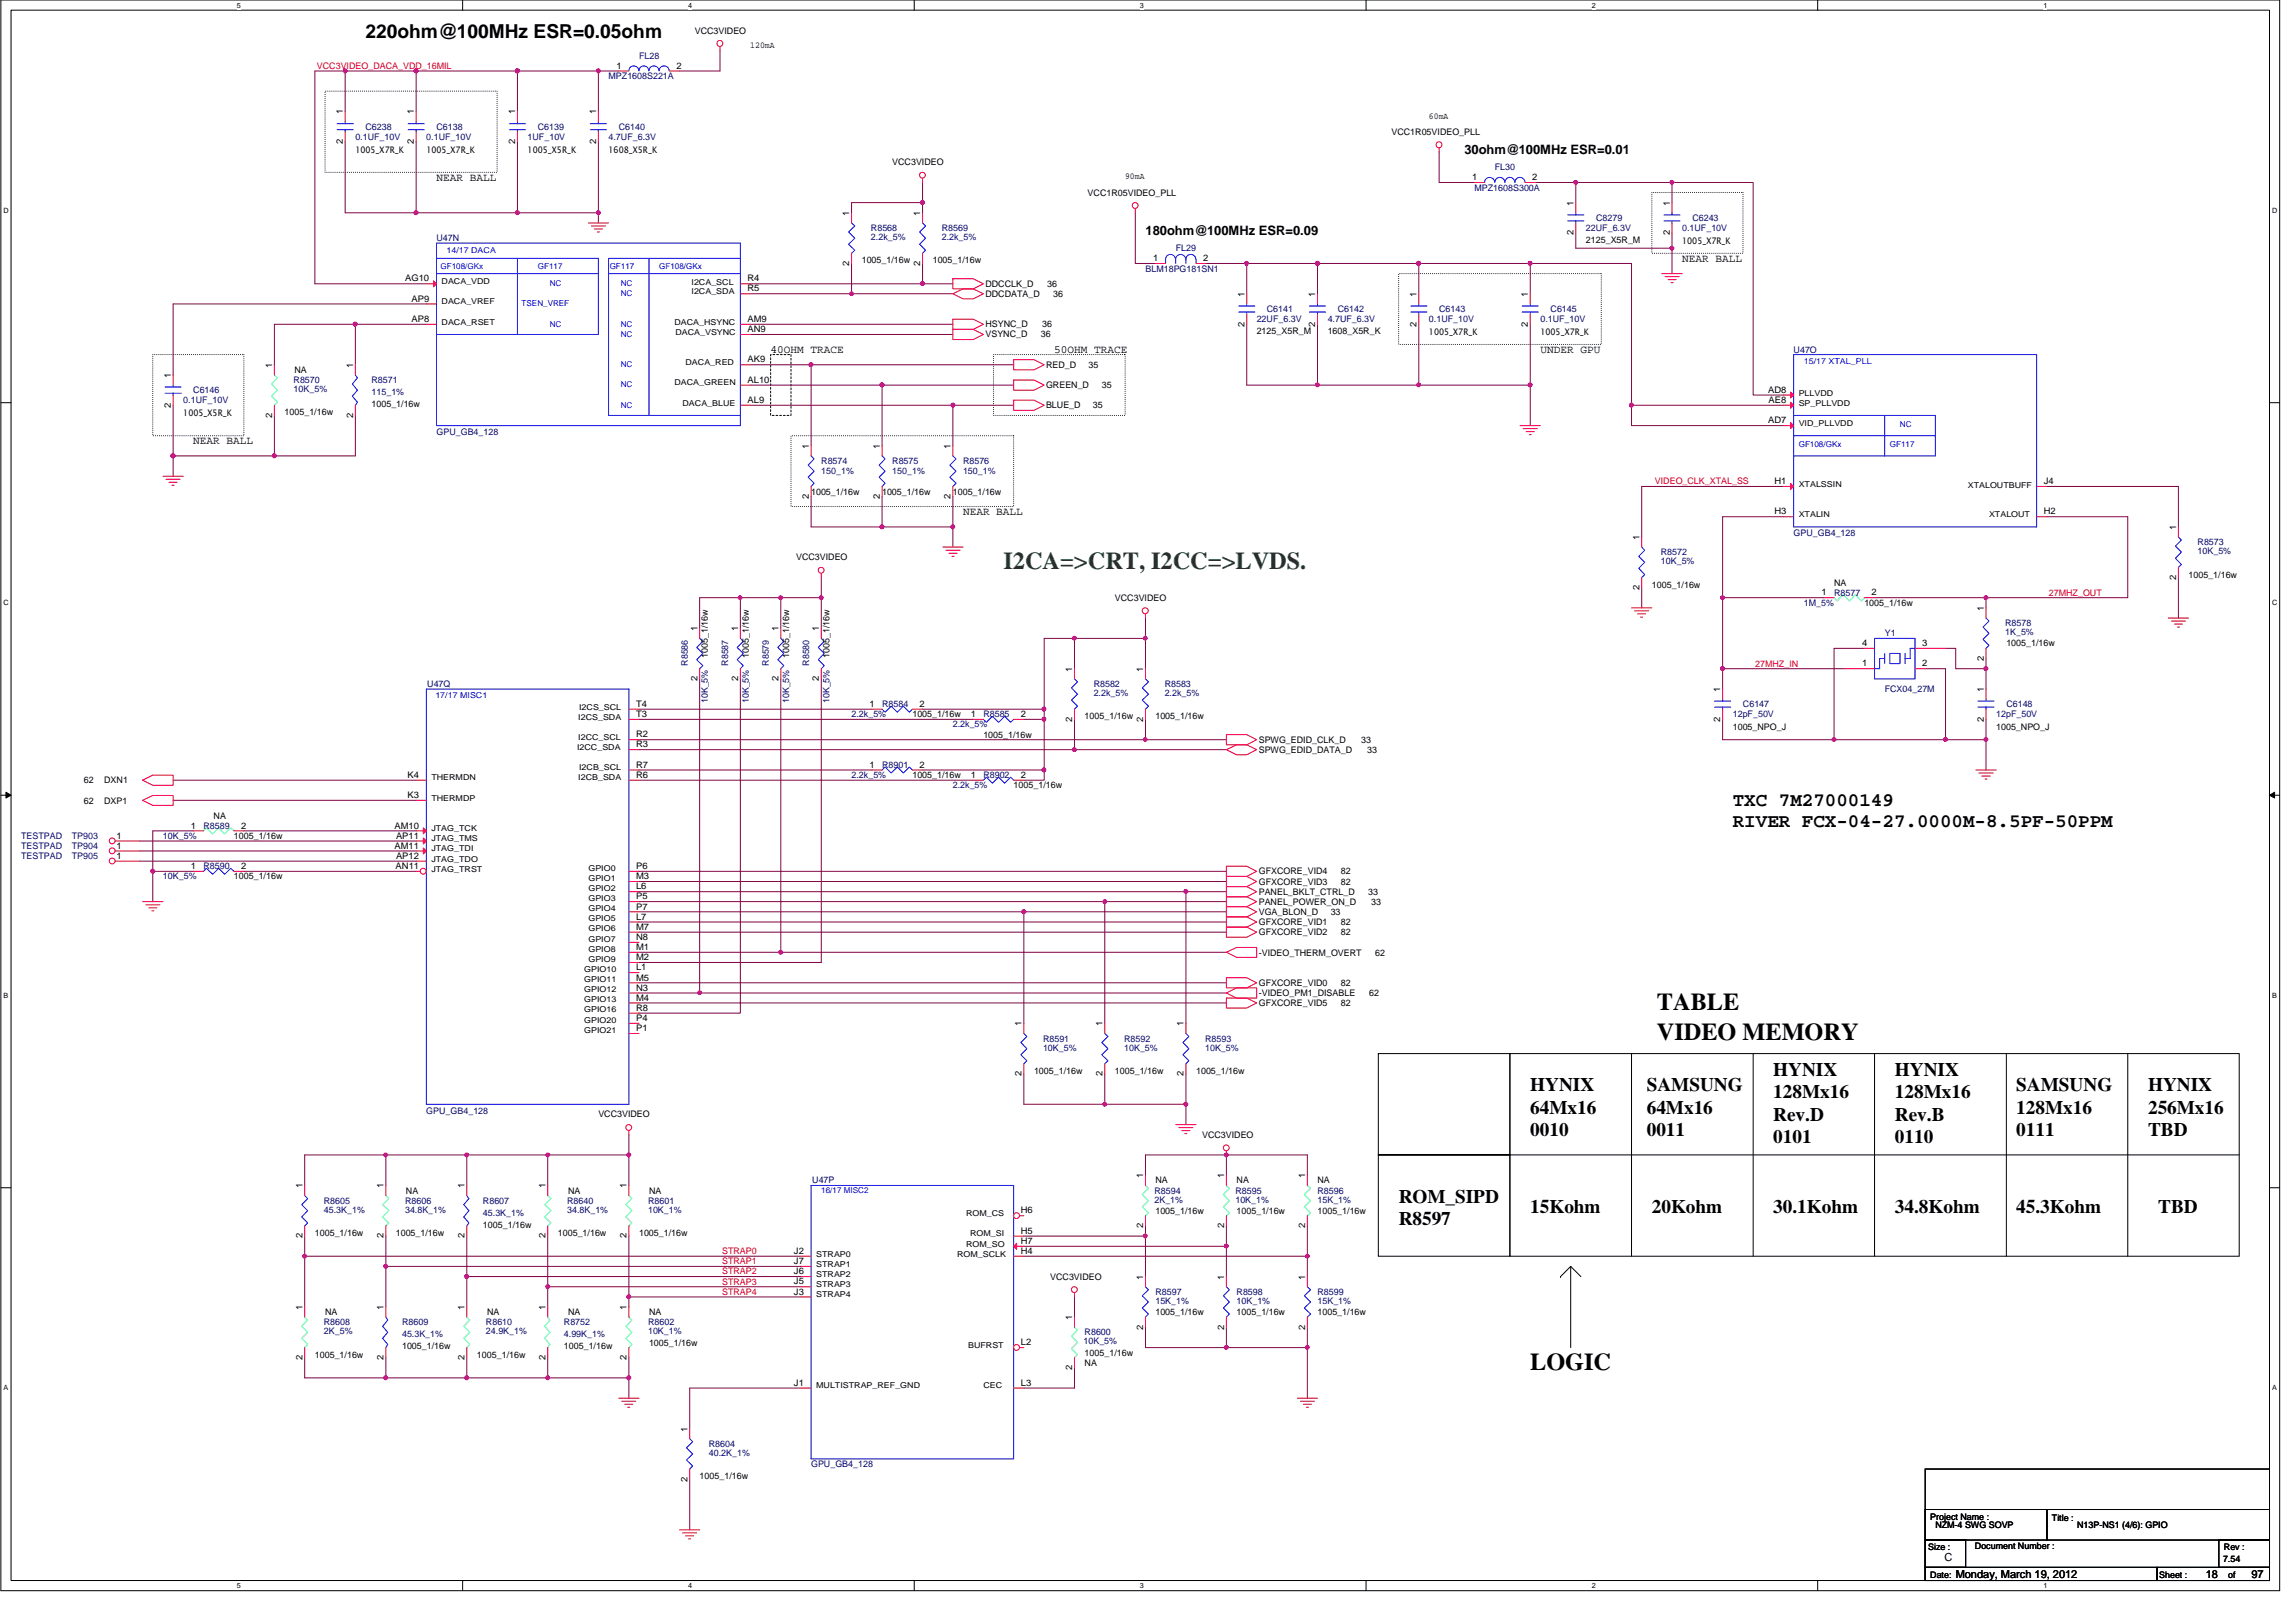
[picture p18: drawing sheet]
<svg xmlns="http://www.w3.org/2000/svg" width="420mm" height="297mm" viewBox="0 0 420 297" stroke-linecap="round" stroke-linejoin="round" font-family="sans-serif">
<defs><g id="words">
<text font-size="4.4" fill="#008000" x="183.7" y="104.1">I2CA=&gt;CRT, I2CC=&gt;LVDS.</text>
<g font-size="4.4">
<text x="303.3" y="184.8">TABLE</text>
<text x="303.3" y="190.4">VIDEO MEMORY</text>
<text x="280.2" y="250.7">LOGIC</text>
</g>
<g font-size="3.5">
<text x="66.9" y="7">220ohm@100MHz ESR=0.05ohm</text>
<text x="317.2" y="147.5">TXC 7M27000149</text>
<text x="317.2" y="151.4">RIVER FCX-04-27.0000M-8.5PF-50PPM</text>
<text x="324.6" y="196.9">HYNIX</text>
<text x="346.9" y="196.9">HYNIX</text>
<text x="280.2" y="199.7">HYNIX</text>
<text x="280.2" y="203.8">64Mx16</text>
<text x="301.5" y="199.7">SAMSUNG</text>
<text x="301.5" y="203.8">64Mx16</text>
<text x="324.6" y="201">128Mx16</text>
<text x="346.9" y="201">128Mx16</text>
<text x="369.1" y="199.7">SAMSUNG</text>
<text x="369.1" y="203.8">128Mx16</text>
<text x="393.3" y="199.7">HYNIX</text>
<text x="393.3" y="203.8">256Mx16</text>
<text x="280.2" y="207.9">0010</text>
<text x="301.5" y="207.9">0011</text>
<text x="324.6" y="205.1">Rev.D</text>
<text x="324.6" y="209.3">0101</text>
<text x="346.9" y="205.2">Rev.B</text>
<text x="346.9" y="209.3">0110</text>
<text x="369.1" y="207.9">0111</text>
<text x="393.3" y="208">TBD</text>
<text x="256.1" y="220.1">ROM_SIPD</text>
<text x="324.6" y="222">30.1Kohm</text>
<text x="346.9" y="222">34.8Kohm</text>
<text x="256.1" y="224.2">R8597</text>
<text x="280.1" y="222">15Kohm</text>
<text x="302.4" y="222">20Kohm</text>
<text x="369.1" y="222">45.3Kohm</text>
<text x="395.1" y="222">TBD</text>
</g>
<g font-size="2.4">
<text x="268.1" y="28.2">30ohm@100MHz ESR=0.01</text>
<text x="209.7" y="43">180ohm@100MHz ESR=0.09</text>
</g>
<g font-size="2">
<text x="79.9" y="33.1">NEAR BALL</text>
<text x="308" y="47.9">NEAR BALL</text>
<text x="141.1" y="64.6">40OHM TRACE</text>
<text x="193" y="64.6">50OHM TRACE</text>
<text x="282" y="64.6">UNDER GPU</text>
<text x="35.4" y="81.3">NEAR BALL</text>
<text x="176.3" y="94.3">NEAR BALL</text>
<text x="356" y="285.6">C</text>
<text x="358" y="288.8">Monday, March 19, 2012</text>
<text x="403.8" y="288.8">18</text>
<text x="412.2" y="288.8">97</text>
</g>
<g font-size="1.7" fill="#000080">
<text x="117" y="10.8">FL28</text>
<text x="111.4" y="14.5">MPZ1608S221A</text>
<text x="66.9" y="23.7">C6238</text>
<text x="79.9" y="23.7">C6138</text>
<text x="98.5" y="23.7">C6139</text>
<text x="113.3" y="23.7">C6140</text>
<text x="65.1" y="25.6">0.1UF_10V</text>
<text x="78.1" y="25.6">0.1UF_10V</text>
<text x="96.6" y="25.6">1UF_10V</text>
<text x="111.4" y="25.6">4.7UF_6.3V</text>
<text x="269.9" y="34.9">MPZ1608S300A</text>
<text x="273.7" y="31.2">FL30</text>
<text x="292.2" y="40.4">C8279</text>
<text x="309.8" y="40.4">C6243</text>
<text x="79.9" y="44.2">U47N</text>
<text x="159.5" y="42.3">R8568</text>
<text x="159.5" y="43.9">2.2k_5%</text>
<text x="172.4" y="42.3">R8569</text>
<text x="172.4" y="43.9">2.2k_5%</text>
<text x="215.3" y="46">FL29</text>
<text x="290.4" y="42.3">22UF_6.3V</text>
<text x="308" y="42.3">0.1UF_10V</text>
<text x="209.7" y="49.7">BLM18PG181SN1</text>
<text x="230.1" y="59">22UF_6.3V</text>
<text x="231.9" y="57.1">C6141</text>
<text x="243.1" y="59">4.7UF_6.3V</text>
<text x="244.9" y="57.1">C6142</text>
<text x="261.6" y="59">0.1UF_10V</text>
<text x="263.5" y="57.1">C6143</text>
<text x="282" y="59">0.1UF_10V</text>
<text x="283.9" y="57.1">C6145</text>
<text x="328.4" y="64.5">U47O</text>
<text x="35.4" y="72">C6146</text>
<text x="53.8" y="70.1">R8570</text>
<text x="53.8" y="71.8">10K_5%</text>
<text x="68" y="70.1">R8571</text>
<text x="33.6" y="73.8">0.1UF_10V</text>
<text x="68" y="72.3">115_1%</text>
<text x="79.9" y="79.5">GPU_GB4_128</text>
<text x="150.4" y="84.9">R8574</text>
<text x="150.4" y="86.8">150_1%</text>
<text x="163.4" y="84.9">R8575</text>
<text x="163.4" y="86.8">150_1%</text>
<text x="176.3" y="84.9">R8576</text>
<text x="176.3" y="86.8">150_1%</text>
<text x="304.1" y="101.6">R8572</text>
<text x="328.4" y="98.1">GPU_GB4_128</text>
<text x="402.3" y="99.8">R8573</text>
<text x="402.3" y="101.4">10K_5%</text>
<text x="304.1" y="103.3">10K_5%</text>
<text x="330.2" y="110.9">1M_5%</text>
<text x="335.8" y="109.1">R8577</text>
<text x="345" y="116.5">Y1</text>
<text x="367.1" y="114.6">R8578</text>
<text x="367.1" y="116.2">1K_5%</text>
<text x="78.2" y="125.7">U47Q</text>
<text x="125.9" y="121.8" transform="rotate(-90 125.9 121.8)">R8586</text>
<text x="133.3" y="121.8" transform="rotate(-90 133.3 121.8)">R8587</text>
<text x="140.7" y="121.8" transform="rotate(-90 140.7 121.8)">R8579</text>
<text x="148.2" y="121.8" transform="rotate(-90 148.2 121.8)">R8580</text>
<text x="200.2" y="125.7">R8582</text>
<text x="213.2" y="125.7">R8583</text>
<text x="129.6" y="128.7" transform="rotate(-90 129.6 128.7)">10K_5%</text>
<text x="137.1" y="128.7" transform="rotate(-90 137.1 128.7)">10K_5%</text>
<text x="144.5" y="128.7" transform="rotate(-90 144.5 128.7)">10K_5%</text>
<text x="151.9" y="128.7" transform="rotate(-90 151.9 128.7)">10K_5%</text>
<text x="155.9" y="131.3">2.2k_5%</text>
<text x="161.5" y="129.4">R8584</text>
<text x="180" y="131.3">R8585</text>
<text x="200.2" y="127.4">2.2k_5%</text>
<text x="213.2" y="127.4">2.2k_5%</text>
<text x="317.2" y="131.3">12pF_50V</text>
<text x="319.1" y="129.4">C6147</text>
<text x="345" y="126.7">FCX04_27M</text>
<text x="365.5" y="131.3">12pF_50V</text>
<text x="367.3" y="129.4">C6148</text>
<text x="174.4" y="133.1">2.2k_5%</text>
<text x="155.9" y="142.4">2.2k_5%</text>
<text x="161.5" y="140.5">R8901</text>
<text x="180" y="142.4">R8902</text>
<text x="174.4" y="144.3">2.2k_5%</text>
<text x="3.9" y="153.5">TESTPAD</text>
<text x="3.9" y="155.4">TESTPAD</text>
<text x="13.2" y="153.5">TP903</text>
<text x="13.2" y="155.4">TP904</text>
<text x="29.8" y="153.5">10K_5%</text>
<text x="37.2" y="151.7">R8589</text>
<text x="3.9" y="157.2">TESTPAD</text>
<text x="13.2" y="157.2">TP905</text>
<text x="29.8" y="161">10K_5%</text>
<text x="37.2" y="159.1">R8590</text>
<text x="191" y="190.6">R8591</text>
<text x="205.8" y="190.6">R8592</text>
<text x="220.6" y="190.6">R8593</text>
<text x="191" y="192.3">10K_5%</text>
<text x="205.8" y="192.3">10K_5%</text>
<text x="220.6" y="192.3">10K_5%</text>
<text x="78.1" y="204">GPU_GB4_128</text>
<text x="59.3" y="220.3">R8605</text>
<text x="59.3" y="222">45.3K_1%</text>
<text x="74.2" y="220.3">R8606</text>
<text x="74.2" y="222">34.8K_1%</text>
<text x="88.4" y="220.3">R8607</text>
<text x="103.8" y="220.3">R8640</text>
<text x="103.8" y="222">34.8K_1%</text>
<text x="118.6" y="220.3">R8601</text>
<text x="118.6" y="222">10K_1%</text>
<text x="148.7" y="216.6">U47P</text>
<text x="211.4" y="218.4">R8594</text>
<text x="211.4" y="220.1">2K_1%</text>
<text x="226.2" y="218.4">R8595</text>
<text x="226.2" y="220.1">10K_1%</text>
<text x="241.2" y="218.4">R8596</text>
<text x="241.2" y="220.1">15K_1%</text>
<text x="88.4" y="222.5">45.3K_1%</text>
<text x="211.5" y="237">R8597</text>
<text x="211.5" y="238.6">15K_1%</text>
<text x="226.4" y="237">R8598</text>
<text x="226.4" y="238.6">10K_1%</text>
<text x="241.2" y="237">R8599</text>
<text x="241.2" y="238.6">15K_1%</text>
<text x="59.3" y="242.5">R8608</text>
<text x="59.3" y="244.2">2K_5%</text>
<text x="73.6" y="242.5">R8609</text>
<text x="73.6" y="244.8">45.3K_1%</text>
<text x="89" y="242.5">R8610</text>
<text x="89" y="244.2">24.9K_1%</text>
<text x="103.2" y="242.5">R8752</text>
<text x="103.2" y="244.8">4.99K_1%</text>
<text x="118.6" y="242.5">R8602</text>
<text x="118.6" y="244.2">10K_1%</text>
<text x="198.6" y="244.4">R8600</text>
<text x="198.4" y="246">10K_5%</text>
<text x="129.8" y="264.8">R8604</text>
<text x="129.8" y="266.4">40.2K_1%</text>
<text x="148.5" y="268.5">GPU_GB4_128</text>
</g>
<g font-size="1.7">
<text x="127.2" y="6.1">VCC3VIDEO</text>
<text x="137.4" y="8.7">120mA</text>
<text x="112.8" y="12.6">1</text>
<text x="123.9" y="12.6">2</text>
<text x="62.8" y="21" transform="rotate(-90 62.8 21)">1</text>
<text x="75.8" y="21" transform="rotate(-90 75.8 21)">1</text>
<text x="94.3" y="21" transform="rotate(-90 94.3 21)">1</text>
<text x="109.1" y="21" transform="rotate(-90 109.1 21)">1</text>
<text x="261.6" y="21.7">60mA</text>
<text x="62.8" y="26.4" transform="rotate(-90 62.8 26.4)">2</text>
<text x="65.1" y="28">1005_X7R_K</text>
<text x="75.8" y="26.4" transform="rotate(-90 75.8 26.4)">2</text>
<text x="78.1" y="28">1005_X7R_K</text>
<text x="94.3" y="26.4" transform="rotate(-90 94.3 26.4)">2</text>
<text x="96.6" y="28">1005_X5R_K</text>
<text x="109.1" y="26.4" transform="rotate(-90 109.1 26.4)">2</text>
<text x="111.4" y="28">1608_X5R_K</text>
<text x="254.8" y="24.7">VCC1R05VIDEO_PLL</text>
<text x="163.4" y="30.2">VCC3VIDEO</text>
<text x="199.1" y="35.8">VCC1R05VIDEO_PLL</text>
<text x="206" y="32.9">90mA</text>
<text x="269.5" y="33">1</text>
<text x="280.5" y="33">2</text>
<text x="155.5" y="39.5" transform="rotate(-90 155.5 39.5)">1</text>
<text x="168.5" y="39.5" transform="rotate(-90 168.5 39.5)">1</text>
<text x="288.1" y="37.6" transform="rotate(-90 288.1 37.6)">1</text>
<text x="305.7" y="37.6" transform="rotate(-90 305.7 37.6)">1</text>
<text x="211.1" y="47.8">1</text>
<text x="220.3" y="47.8">2</text>
<text x="288.1" y="43.1" transform="rotate(-90 288.1 43.1)">2</text>
<text x="290.4" y="44.5">2125_X5R_M</text>
<text x="305.7" y="43.1" transform="rotate(-90 305.7 43.1)">2</text>
<text x="308" y="44.7">1005_X7R_K</text>
<text x="74.2" y="51.5">AG10</text>
<text x="136.9" y="53.3">R5</text>
<text x="136.9" y="51.5">R4</text>
<text x="155.5" y="48.6" transform="rotate(-90 155.5 48.6)">2</text>
<text x="157.8" y="48.2">1005_1/16w</text>
<text x="168.5" y="48.6" transform="rotate(-90 168.5 48.6)">2</text>
<text x="170.8" y="48.2">1005_1/16w</text>
<text x="180.4" y="52.5">DDCCLK_D</text>
<text x="191.7" y="52.5">36</text>
<text x="75.3" y="58.9">AP8</text>
<text x="75.3" y="55.2">AP9</text>
<text x="136.9" y="58.9">AM9</text>
<text x="180.4" y="59.9">HSYNC_D</text>
<text x="180.4" y="54.4">DDCDATA_D</text>
<text x="190.8" y="59.9">36</text>
<text x="192.8" y="54.4">36</text>
<text x="227.8" y="59.8" transform="rotate(-90 227.8 59.8)">2</text>
<text x="227.8" y="54.3" transform="rotate(-90 227.8 54.3)">1</text>
<text x="240.8" y="59.8" transform="rotate(-90 240.8 59.8)">2</text>
<text x="240.8" y="54.3" transform="rotate(-90 240.8 54.3)">1</text>
<text x="259.3" y="59.8" transform="rotate(-90 259.3 59.8)">2</text>
<text x="259.3" y="54.3" transform="rotate(-90 259.3 54.3)">1</text>
<text x="279.7" y="59.8" transform="rotate(-90 279.7 59.8)">2</text>
<text x="279.7" y="54.3" transform="rotate(-90 279.7 54.3)">1</text>
<text x="136.9" y="60.8">AN9</text>
<text x="180.4" y="61.8">VSYNC_D</text>
<text x="190.6" y="61.8">36</text>
<text x="230.1" y="61.2">2125_X5R_M</text>
<text x="243.1" y="61.2">1608_X5R_K</text>
<text x="261.6" y="61.4">1005_X7R_K</text>
<text x="282" y="61.4">1005_X7R_K</text>
<text x="31.3" y="69.2" transform="rotate(-90 31.3 69.2)">1</text>
<text x="49.8" y="67.3" transform="rotate(-90 49.8 67.3)">1</text>
<text x="53.9" y="68.2">NA</text>
<text x="64.6" y="67.3" transform="rotate(-90 64.6 67.3)">1</text>
<text x="136.9" y="70.1">AL10</text>
<text x="136.9" y="66.3">AK9</text>
<text x="191.5" y="67.3">RED_D</text>
<text x="191.5" y="71">GREEN_D</text>
<text x="199.3" y="67.3">35</text>
<text x="201.7" y="71">35</text>
<text x="323.7" y="71.9">AD8</text>
<text x="31.3" y="74.6" transform="rotate(-90 31.3 74.6)">2</text>
<text x="33.6" y="76.2">1005_X5R_K</text>
<text x="49.8" y="76.5" transform="rotate(-90 49.8 76.5)">2</text>
<text x="52.1" y="76">1005_1/16w</text>
<text x="64.6" y="76.5" transform="rotate(-90 64.6 76.5)">2</text>
<text x="68" y="74.5">1005_1/16w</text>
<text x="136.9" y="73.7">AL9</text>
<text x="191.5" y="74.7">BLUE_D</text>
<text x="200.1" y="74.7">35</text>
<text x="323.7" y="77.5">AD7</text>
<text x="323.8" y="73.7">AE8</text>
<text x="148.1" y="82.1" transform="rotate(-90 148.1 82.1)">1</text>
<text x="161.1" y="82.1" transform="rotate(-90 161.1 82.1)">1</text>
<text x="174" y="82.1" transform="rotate(-90 174 82.1)">1</text>
<text x="324.9" y="88.6">H1</text>
<text x="374.2" y="88.6">J4</text>
<text x="148.1" y="91.3" transform="rotate(-90 148.1 91.3)">2</text>
<text x="148.5" y="90.5">1005_1/16w</text>
<text x="161.1" y="91.3" transform="rotate(-90 161.1 91.3)">2</text>
<text x="161.5" y="90.5">1005_1/16w</text>
<text x="174" y="91.3" transform="rotate(-90 174 91.3)">2</text>
<text x="174.4" y="90.5">1005_1/16w</text>
<text x="324.9" y="94.1">H3</text>
<text x="374.2" y="94.1">H2</text>
<text x="300.1" y="98.8" transform="rotate(-90 300.1 98.8)">1</text>
<text x="398.4" y="97" transform="rotate(-90 398.4 97)">1</text>
<text x="145.7" y="102.5">VCC3VIDEO</text>
<text x="300.1" y="108" transform="rotate(-90 300.1 108)">2</text>
<text x="302.4" y="107.6">1005_1/16w</text>
<text x="335.8" y="107.2">NA</text>
<text x="398.4" y="106.1" transform="rotate(-90 398.4 106.1)">2</text>
<text x="400.7" y="105.7">1005_1/16w</text>
<text x="204.1" y="110">VCC3VIDEO</text>
<text x="333.5" y="109">1</text>
<text x="341.3" y="110.9">1005_1/16w</text>
<text x="342.6" y="109">2</text>
<text x="363.2" y="111.8" transform="rotate(-90 363.2 111.8)">1</text>
<text x="127.7" y="115.5" transform="rotate(-90 127.7 115.5)">1</text>
<text x="135.1" y="115.5" transform="rotate(-90 135.1 115.5)">1</text>
<text x="142.5" y="115.5" transform="rotate(-90 142.5 115.5)">1</text>
<text x="149.9" y="115.5" transform="rotate(-90 149.9 115.5)">1</text>
<text x="340.9" y="118.2">4</text>
<text x="351.9" y="118.2">3</text>
<text x="367.3" y="118.3">1005_1/16w</text>
<text x="127.7" y="124.7" transform="rotate(-90 127.7 124.7)">2</text>
<text x="129.6" y="120.4" transform="rotate(-90 129.6 120.4)">1005_1/16w</text>
<text x="135.1" y="124.7" transform="rotate(-90 135.1 124.7)">2</text>
<text x="137.1" y="120.4" transform="rotate(-90 137.1 120.4)">1005_1/16w</text>
<text x="142.5" y="124.7" transform="rotate(-90 142.5 124.7)">2</text>
<text x="144.5" y="120.4" transform="rotate(-90 144.5 120.4)">1005_1/16w</text>
<text x="149.9" y="124.7" transform="rotate(-90 149.9 124.7)">2</text>
<text x="151.9" y="120.4" transform="rotate(-90 151.9 120.4)">1005_1/16w</text>
<text x="196.3" y="122.9" transform="rotate(-90 196.3 122.9)">1</text>
<text x="209.3" y="122.9" transform="rotate(-90 209.3 122.9)">1</text>
<text x="340.9" y="122">1</text>
<text x="351.9" y="122">2</text>
<text x="363.2" y="120.9" transform="rotate(-90 363.2 120.9)">2</text>
<text x="116.4" y="131.2">T3</text>
<text x="116.4" y="129.4">T4</text>
<text x="159.2" y="129.4">1</text>
<text x="167" y="131.3">1005_1/16w</text>
<text x="168.3" y="129.4">2</text>
<text x="177.7" y="131.2">1</text>
<text x="186.9" y="131.2">2</text>
<text x="198.6" y="131.7">1005_1/16w</text>
<text x="211.5" y="131.7">1005_1/16w</text>
<text x="314.9" y="126.6" transform="rotate(-90 314.9 126.6)">1</text>
<text x="363.2" y="126.6" transform="rotate(-90 363.2 126.6)">1</text>
<text x="116.4" y="136.8">R3</text>
<text x="116.4" y="135">R2</text>
<text x="180" y="135">1005_1/16w</text>
<text x="196.3" y="132.1" transform="rotate(-90 196.3 132.1)">2</text>
<text x="209.3" y="132.1" transform="rotate(-90 209.3 132.1)">2</text>
<text x="230.5" y="135.9">SPWG_EDID_CLK_D</text>
<text x="230.5" y="137.8">SPWG_EDID_DATA_D</text>
<text x="249.2" y="135.9">33</text>
<text x="250.3" y="137.8">33</text>
<text x="314.9" y="132.1" transform="rotate(-90 314.9 132.1)">2</text>
<text x="317.2" y="133.5">1005_NPO_J</text>
<text x="363.2" y="132.1" transform="rotate(-90 363.2 132.1)">2</text>
<text x="365.5" y="133.5">1005_NPO_J</text>
<text x="15.4" y="143.3">62</text>
<text x="19.1" y="143.3">DXN1</text>
<text x="74.6" y="142.4">K4</text>
<text x="116.4" y="142.4">R6</text>
<text x="116.4" y="140.5">R7</text>
<text x="159.2" y="140.5">1</text>
<text x="167" y="142.4">1005_1/16w</text>
<text x="168.3" y="140.5">2</text>
<text x="177.7" y="142.4">1</text>
<text x="186.9" y="142.4">2</text>
<text x="15.4" y="147.1">62</text>
<text x="19.1" y="147.1">DXP1</text>
<text x="39.1" y="149.8">NA</text>
<text x="74.6" y="146">K3</text>
<text x="185.6" y="144.3">1005_1/16w</text>
<text x="21.3" y="153.5">1</text>
<text x="21.3" y="155.3">1</text>
<text x="35" y="151.6">1</text>
<text x="42.8" y="153.5">1005_1/16w</text>
<text x="44.1" y="151.6">2</text>
<text x="72.2" y="155.3">AM11</text>
<text x="72.2" y="151.6">AM10</text>
<text x="72.5" y="153.5">AP11</text>
<text x="21.3" y="157.2">1</text>
<text x="35" y="159">1</text>
<text x="42.8" y="161">1005_1/16w</text>
<text x="44.1" y="159">2</text>
<text x="72.4" y="159">AN11</text>
<text x="72.5" y="157.2">AP12</text>
<text x="116.4" y="160.9">M3</text>
<text x="116.4" y="159">P6</text>
<text x="230.5" y="161.9">GFXCORE_VID3</text>
<text x="230.5" y="160">GFXCORE_VID4</text>
<text x="245.5" y="161.9">82</text>
<text x="245.5" y="160">82</text>
<text x="116.4" y="166.5">P7</text>
<text x="116.4" y="164.6">P5</text>
<text x="116.4" y="162.8">L6</text>
<text x="230.5" y="163.7">PANEL_BKLT_CTRL_D</text>
<text x="230.5" y="165.6">PANEL_POWER_ON_D</text>
<text x="230.5" y="167.4">VGA_BLON_D</text>
<text x="243.6" y="167.4">33</text>
<text x="250.5" y="163.7">33</text>
<text x="251" y="165.6">33</text>
<text x="116.4" y="173.9">M1</text>
<text x="116.4" y="172">N8</text>
<text x="116.4" y="170.2">M7</text>
<text x="116.4" y="168.3">L7</text>
<text x="230.5" y="169.3">GFXCORE_VID1</text>
<text x="230.5" y="171.2">GFXCORE_VID2</text>
<text x="245.5" y="169.3">82</text>
<text x="245.5" y="171.2">82</text>
<text x="116.4" y="179.5">M5</text>
<text x="116.4" y="177.6">L1</text>
<text x="116.4" y="175.7">M2</text>
<text x="230.5" y="174.9">-VIDEO_THERM_OVERT</text>
<text x="251.8" y="174.9">62</text>
<text x="116.4" y="185">R8</text>
<text x="116.4" y="183.1">M4</text>
<text x="116.4" y="181.3">N3</text>
<text x="230.5" y="182.3">-VIDEO_PM1_DISABLE</text>
<text x="230.5" y="184.1">GFXCORE_VID5</text>
<text x="230.5" y="180.4">GFXCORE_VID0</text>
<text x="245.5" y="184.1">82</text>
<text x="245.5" y="180.4">82</text>
<text x="250.7" y="182.3">62</text>
<text x="116.4" y="188.7">P1</text>
<text x="116.4" y="186.9">P4</text>
<text x="187" y="187.8" transform="rotate(-90 187 187.8)">1</text>
<text x="201.8" y="187.8" transform="rotate(-90 201.8 187.8)">1</text>
<text x="216.7" y="187.8" transform="rotate(-90 216.7 187.8)">1</text>
<text x="187" y="197" transform="rotate(-90 187 197)">2</text>
<text x="189.3" y="196.6">1005_1/16w</text>
<text x="201.8" y="197" transform="rotate(-90 201.8 197)">2</text>
<text x="204.1" y="196.6">1005_1/16w</text>
<text x="216.7" y="197" transform="rotate(-90 216.7 197)">2</text>
<text x="219" y="196.6">1005_1/16w</text>
<text x="109.5" y="204.5">VCC3VIDEO</text>
<text x="220.1" y="208.2">VCC3VIDEO</text>
<text x="209.3" y="215.6" transform="rotate(-90 209.3 215.6)">1</text>
<text x="224.1" y="215.6" transform="rotate(-90 224.1 215.6)">1</text>
<text x="238.9" y="215.6" transform="rotate(-90 238.9 215.6)">1</text>
<text x="55.4" y="217.5" transform="rotate(-90 55.4 217.5)">1</text>
<text x="70.2" y="217.5" transform="rotate(-90 70.2 217.5)">1</text>
<text x="74.3" y="218.4">NA</text>
<text x="85" y="217.5" transform="rotate(-90 85 217.5)">1</text>
<text x="99.9" y="217.5" transform="rotate(-90 99.9 217.5)">1</text>
<text x="104" y="218.4">NA</text>
<text x="114.7" y="217.5" transform="rotate(-90 114.7 217.5)">1</text>
<text x="118.8" y="218.4">NA</text>
<text x="211.5" y="216.6">NA</text>
<text x="226.4" y="216.6">NA</text>
<text x="241.2" y="216.6">NA</text>
<text x="55.4" y="226.7" transform="rotate(-90 55.4 226.7)">2</text>
<text x="57.6" y="226.2">1005_1/16w</text>
<text x="70.2" y="226.7" transform="rotate(-90 70.2 226.7)">2</text>
<text x="72.5" y="226.2">1005_1/16w</text>
<text x="85" y="226.7" transform="rotate(-90 85 226.7)">2</text>
<text x="88.4" y="224.7">1005_1/16w</text>
<text x="99.9" y="226.7" transform="rotate(-90 99.9 226.7)">2</text>
<text x="102.1" y="226.2">1005_1/16w</text>
<text x="114.7" y="226.7" transform="rotate(-90 114.7 226.7)">2</text>
<text x="117" y="226.2">1005_1/16w</text>
<text x="186.9" y="227.7">H7</text>
<text x="186.9" y="225.8">H5</text>
<text x="186.9" y="222.1">H6</text>
<text x="209.3" y="224.8" transform="rotate(-90 209.3 224.8)">2</text>
<text x="211.5" y="222.1">1005_1/16w</text>
<text x="224.1" y="224.8" transform="rotate(-90 224.1 224.8)">2</text>
<text x="226.4" y="222.1">1005_1/16w</text>
<text x="238.9" y="224.8" transform="rotate(-90 238.9 224.8)">2</text>
<text x="241.2" y="222.1">1005_1/16w</text>
<text x="145.4" y="233.2">J6</text>
<text x="145.4" y="231.4">J7</text>
<text x="145.4" y="229.5">J2</text>
<text x="186.9" y="229.5">H4</text>
<text x="55.4" y="239.7" transform="rotate(-90 55.4 239.7)">1</text>
<text x="70.2" y="239.7" transform="rotate(-90 70.2 239.7)">1</text>
<text x="85" y="239.7" transform="rotate(-90 85 239.7)">1</text>
<text x="99.9" y="239.7" transform="rotate(-90 99.9 239.7)">1</text>
<text x="114.7" y="239.7" transform="rotate(-90 114.7 239.7)">1</text>
<text x="145.4" y="236.9">J3</text>
<text x="145.4" y="235.1">J5</text>
<text x="192.3" y="234.2">VCC3VIDEO</text>
<text x="209.3" y="234.2" transform="rotate(-90 209.3 234.2)">1</text>
<text x="224.1" y="234.2" transform="rotate(-90 224.1 234.2)">1</text>
<text x="238.9" y="234.2" transform="rotate(-90 238.9 234.2)">1</text>
<text x="59.5" y="240.7">NA</text>
<text x="89.2" y="240.7">NA</text>
<text x="104" y="240.7">NA</text>
<text x="118.8" y="240.7">NA</text>
<text x="196.3" y="241.6" transform="rotate(-90 196.3 241.6)">1</text>
<text x="209.3" y="243.3" transform="rotate(-90 209.3 243.3)">2</text>
<text x="211.5" y="240.7">1005_1/16w</text>
<text x="224.1" y="243.3" transform="rotate(-90 224.1 243.3)">2</text>
<text x="226.4" y="240.7">1005_1/16w</text>
<text x="238.9" y="243.3" transform="rotate(-90 238.9 243.3)">2</text>
<text x="241.2" y="240.7">1005_1/16w</text>
<text x="55.4" y="248.9" transform="rotate(-90 55.4 248.9)">2</text>
<text x="57.6" y="248.5">1005_1/16w</text>
<text x="70.2" y="248.9" transform="rotate(-90 70.2 248.9)">2</text>
<text x="73.6" y="247">1005_1/16w</text>
<text x="85" y="248.9" transform="rotate(-90 85 248.9)">2</text>
<text x="87.3" y="248.5">1005_1/16w</text>
<text x="99.9" y="248.9" transform="rotate(-90 99.9 248.9)">2</text>
<text x="103.2" y="247">1005_1/16w</text>
<text x="114.7" y="248.9" transform="rotate(-90 114.7 248.9)">2</text>
<text x="118.8" y="246.3">1005_1/16w</text>
<text x="186.9" y="246.2">L2</text>
<text x="196.3" y="250.7" transform="rotate(-90 196.3 250.7)">2</text>
<text x="198.6" y="248.1">1005_1/16w</text>
<text x="198.6" y="249.9">NA</text>
<text x="145.4" y="253.6">J1</text>
<text x="186.9" y="253.6">L3</text>
<text x="125.8" y="262" transform="rotate(-90 125.8 262)">1</text>
<text x="125.8" y="271.1" transform="rotate(-90 125.8 271.1)">2</text>
<text x="128.1" y="270.7">1005_1/16w</text>
<text x="353.4" y="278.1">Project Name :</text>
<text x="354.3" y="279.6">NZM-4 SWG SOVP</text>
<text x="375.7" y="278.3">Title :</text>
<text x="380.3" y="279.6">N13P-NS1 (4/6): GPIO</text>
<text x="353" y="283.7">Size :</text>
<text x="361.6" y="283.5">Document Number :</text>
<text x="407" y="285.9">7.54</text>
<text x="407.1" y="283.7">Rev :</text>
<text x="353.4" y="288.7">Date:</text>
<text x="395.3" y="288.7">Sheet :</text>
<text x="407.9" y="288.7">of</text>
</g>
<g font-size="1.7" fill="#f00">
<text x="58" y="12.6">VCC3VIDEO_DACA_VDD_16MIL</text>
<text x="303" y="88.6">VIDEO_CLK_XTAL_SS</text>
<text x="375.1" y="109">27MHZ_OUT</text>
<text x="321.3" y="122">27MHZ_IN</text>
<text x="132.2" y="229.5">STRAP0</text>
<text x="132.2" y="231.4">STRAP1</text>
<text x="132.2" y="233.3">STRAP2</text>
<text x="132.2" y="237">STRAP4</text>
<text x="132.2" y="235.1">STRAP3</text>
</g>
<g font-size="1.5" fill="#00f">
<text x="81.7" y="46.2">14/17 DACA</text>
<text x="80.6" y="49.2">GF108/GKx</text>
<text x="98.5" y="49.2">GF117</text>
<text x="100.7" y="52.4">NC</text>
<text x="111.6" y="49.2">GF117</text>
<text x="113.7" y="52.4">NC</text>
<text x="120.7" y="49.2">GF108/GKx</text>
<text x="95.5" y="56">TSEN_VREF</text>
<text x="100.7" y="59.8">NC</text>
<text x="113.7" y="54.2">NC</text>
<text x="113.7" y="59.8">NC</text>
<text x="113.7" y="61.6">NC</text>
<text x="113.7" y="67.2">NC</text>
<text x="113.7" y="70.9">NC</text>
<text x="330.2" y="66.6">15/17 XTAL_PLL</text>
<text x="113.7" y="74.6">NC</text>
<text x="329.3" y="81.8">GF108/GKx</text>
<text x="346" y="81.8">GF117</text>
<text x="347.8" y="78.1">NC</text>
<text x="79.7" y="127.8">17/17 MISC1</text>
<text x="150.4" y="218.3">16/17 MISC2</text>
</g>
<g font-size="1.5">
<text x="80.8" y="52">DACA_VDD</text>
<text x="126.6" y="53.8">I2CA_SDA</text>
<text x="126.6" y="52.2">I2CA_SCL</text>
<text x="80.8" y="59.4">DACA_RSET</text>
<text x="80.8" y="55.7">DACA_VREF</text>
<text x="123.5" y="59.4">DACA_HSYNC</text>
<text x="123.6" y="61.3">DACA_VSYNC</text>
<text x="123.5" y="70.5">DACA_GREEN</text>
<text x="125.5" y="66.8">DACA_RED</text>
<text x="125" y="74.3">DACA_BLUE</text>
<text x="329.3" y="77.9">VID_PLLVDD</text>
<text x="329.3" y="74.3">SP_PLLVDD</text>
<text x="329.3" y="72.4">PLLVDD</text>
<text x="329.3" y="89.1">XTALSSIN</text>
<text x="360.2" y="89.2">XTALOUTBUFF</text>
<text x="329.3" y="94.6">XTALIN</text>
<text x="364.1" y="94.6">XTALOUT</text>
<text x="105.9" y="131.7">I2CS_SDA</text>
<text x="106" y="129.9">I2CS_SCL</text>
<text x="105.7" y="137.3">I2CC_SDA</text>
<text x="105.9" y="135.4">I2CC_SCL</text>
<text x="79" y="142.8">THERMDN</text>
<text x="105.9" y="142.8">I2CB_SDA</text>
<text x="106" y="141">I2CB_SCL</text>
<text x="79" y="146.6">THERMDP</text>
<text x="79" y="155.8">JTAG_TDI</text>
<text x="79" y="154">JTAG_TMS</text>
<text x="79" y="152.1">JTAG_TCK</text>
<text x="79" y="159.5">JTAG_TRST</text>
<text x="79" y="157.7">JTAG_TDO</text>
<text x="107.7" y="161.2">GPIO1</text>
<text x="107.7" y="159.3">GPIO0</text>
<text x="107.7" y="166.8">GPIO4</text>
<text x="107.7" y="164.9">GPIO3</text>
<text x="107.7" y="163.1">GPIO2</text>
<text x="107.7" y="172.3">GPIO7</text>
<text x="107.7" y="170.5">GPIO6</text>
<text x="107.7" y="168.6">GPIO5</text>
<text x="107" y="179.7">GPIO11</text>
<text x="107" y="177.9">GPIO10</text>
<text x="107.7" y="176">GPIO9</text>
<text x="107.7" y="174.2">GPIO8</text>
<text x="107" y="185.3">GPIO16</text>
<text x="107" y="183.4">GPIO13</text>
<text x="107" y="181.6">GPIO12</text>
<text x="107" y="189">GPIO21</text>
<text x="107" y="187.2">GPIO20</text>
<text x="176.9" y="222.6">ROM_CS</text>
<text x="177.6" y="226.3">ROM_SI</text>
<text x="149.4" y="233.7">STRAP2</text>
<text x="149.4" y="231.9">STRAP1</text>
<text x="149.4" y="230">STRAP0</text>
<text x="175.2" y="230">ROM_SCLK</text>
<text x="176.9" y="228.1">ROM_SO</text>
<text x="149.4" y="237.4">STRAP4</text>
<text x="149.4" y="235.5">STRAP3</text>
<text x="177.2" y="246.7">BUFRST</text>
<text x="149.4" y="254.1">MULTISTRAP_REF_GND</text>
<text x="180" y="254.1">CEC</text>
</g>
<g font-size="1.3">
<text x="43.3" y="1.4">5</text>
<text x="126" y="1.4">4</text>
<text x="208.7" y="1.4">3</text>
<text x="291.4" y="1.4">2</text>
<text x="374.1" y="1.4">1</text>
<text x=".6" y="38.9">D</text>
<text x="416" y="38.9">D</text>
<text x=".6" y="110.8">C</text>
<text x="416" y="110.8">C</text>
<text x=".6" y="182.6">B</text>
<text x="416" y="182.6">B</text>
<text x=".6" y="254.5">A</text>
<text x="416" y="254.5">A</text>
<text x="43.3" y="290.7">5</text>
<text x="126" y="290.7">4</text>
<text x="208.7" y="290.7">3</text>
<text x="291.4" y="290.7">2</text>
<text x="374.1" y="290.7">1</text>
</g>
</g></defs>
<path d="M.2 0h417.2v291.1h-417.2zM2 1.9h413.5v287.4h-413.5z" fill="none" stroke="#000" stroke-width=".18"/>
<g fill="#fff">
<path d="M43.3 .2h.8v1.5h-.8z"/>
<path d="M43.3 289.5h.8v1.5h-.8z"/>
</g>
<path d="M84.7 0v1.9M84.7 289.3v1.8" fill="none" stroke="#000" stroke-width=".18"/>
<g fill="#fff">
<path d="M126 .2h.7v1.5h-.7z"/>
<path d="M126 289.5h.7v1.5h-.7z"/>
</g>
<path d="M167.4 0v1.9M167.4 289.3v1.8" fill="none" stroke="#000" stroke-width=".18"/>
<g fill="#fff">
<path d="M208.7 .2h.7v1.5h-.7z"/>
<path d="M208.7 289.5h.7v1.5h-.7z"/>
</g>
<path d="M250.1 0v1.9M250.1 289.3v1.8" fill="none" stroke="#000" stroke-width=".18"/>
<g fill="#fff">
<path d="M291.4 .2h.7v1.5h-.7z"/>
<path d="M291.4 289.5h.7v1.5h-.7z"/>
</g>
<path d="M332.8 0v1.9M332.8 289.3v1.8" fill="none" stroke="#000" stroke-width=".18"/>
<g fill="#fff">
<path d="M374.1 .2h.7v1.5h-.7z"/>
<path d="M374.1 289.5h.7v1.5h-.7z"/>
<path d="M.6 37.8h1v1.4h-1z"/>
<path d="M416 37.8h.9v1.4h-.9z"/>
<path d="M.6 109.6h1v1.5h-1z"/>
<path d="M416 109.6h.9v1.5h-.9z"/>
</g>
<path d="M.2 73.7h1.8M415.5 73.7h1.9" fill="none" stroke="#000" stroke-width=".18"/>
<g fill="#fff">
<path d="M.6 181.4h.9v1.5h-.9z"/>
<path d="M416 181.4h.8v1.5h-.8z"/>
</g>
<path d="M.2 145.5h1.8M415.5 145.5h1.9" fill="none" stroke="#000" stroke-width=".18"/>
<path d="M1.1 145l.9 .5-.9 .5zM415.5 145.5l.9-.5v1z" fill="#000" stroke="#000" stroke-width=".18"/>
<g fill="#fff">
<path d="M.6 253.3h.8v1.5h-.8z"/>
<path d="M416 253.3h.8v1.5h-.8z"/>
</g>
<g fill="none" stroke="#000" stroke-width=".18">
<path d="M252.3 192.8h24.1v18.6h-24.1zM276.4 192.8h133.5v37.1h-133.5zM298.7 192.8v37.1M321 192.8v37.1M343.2 192.8v37.1M367.3 192.8v37.1M389.5 192.8v37.1M.2 217.4h1.8M252.3 211.4h24.1v18.5h-24.1zM276.4 211.4h133.5M415.5 217.4h1.9M285.7 233.6h.1"/>
<path d="M285.7 233.6l1.9-1.8 1.8 1.8M287.6 231.8v14.8M352.5 276.3h22.2v5.6h-22.2zM352.5 268.9h63v20.4h-63zM374.7 276.3h40.8v5.6h-40.8zM352.5 281.9h7.4v5h-7.4zM352.5 286.9h42.4v2.4h-42.4zM394.9 286.9h20.6v2.4h-20.6zM406.2 281.9h9.3v5h-9.3z"/>
</g>
<path d="M59.5 16.7h31.5v14.8h-31.5zM302.4 35.2h16.7v11.2h-16.7zM256.1 50.1h37v12.9h-37zM28 64.9h16.7v14.9h-16.7zM144.8 79.8h40.8v12.9h-40.8zM181.9 64.9h24.1v11.1h-24.1z" fill="none" stroke="#000" stroke-width=".18" stroke-dasharray="0 .3"/>
<path d="M141.1 64.9h3.7v11.1h-3.7z" fill="none" stroke="#000" stroke-width=".18" stroke-dasharray=".3 .3"/>
<g fill="none" stroke="#800040" stroke-width=".18">
<path d="M63.2 13h13M76.2 13v7.4M76.2 13h18.5M94.7 13h14.8M94.7 13v7.4M109.5 13h3.8M109.5 13v7.4M131.8 9.3v3.7h-7.4M63.2 20.4v-7.4h-5.6v38.9h20.5M63.2 26v12.9h13M76.2 26v12.9M76.2 38.9h18.5"/>
<path d="M94.7 38.9h14.8M94.7 26v12.9M109.5 26v12.9M109.5 38.9v1.9M168.9 37.1v1.8M168.9 37.1h-13v1.8M168.9 33.4v3.7M207.8 38.9v9.3h3.7M263.5 27.8v5.6h6.4M281.1 33.4h7.4M288.5 33.4h17.6M288.5 33.4v3.7"/>
<path d="M306.1 33.4v3.7M306.1 33.4h14.9v38.9h5.5M65.1 59.4h13M65.1 59.4h-14.9v7.4M65.1 59.4v7.4M78.1 55.6h-46.4v13M137.4 59.4h37M137.4 51.9h31.5M137.4 53.8h18.5M155.9 53.8h18.5M155.9 48.2v5.6M168.9 48.2v3.7"/>
<path d="M168.9 51.9h5.5M220.8 48.2h7.5M228.3 48.2v5.6M228.3 59.4v11.1h12.9M228.3 48.2h12.9v5.6M241.2 48.2h18.5M241.2 59.4v11.1M259.7 48.2h20.5M259.7 59.4v11.1M259.7 48.2v5.6M280.2 48.2h18.5v26M280.2 48.2v5.6"/>
<path d="M280.2 59.4v11.1M288.5 42.7v2.7h17.6M306.1 45.4v4.7M306.1 42.7v2.7M31.7 74.2v9.2M50.2 76v7.4M65.1 76v7.4h-14.9M137.4 74.2h37v7.4M137.4 61.2h37M137.4 70.5h24.1M137.4 66.8h11.1M148.5 66.8h37.1"/>
<path d="M148.5 66.8v14.8M161.5 70.5h24.1M161.5 70.5v11.1M174.4 74.2h11.2M241.2 70.5h18.5M259.7 70.5h20.5M280.2 70.5v7.4M298.7 74.2v3.7h27.8M298.7 74.2h27.8M31.7 83.4v3.8M31.7 83.4h18.5M148.5 90.8v5.6h13"/>
<path d="M161.5 96.4h12.9M161.5 90.8v5.6M174.4 90.8v5.6M174.4 96.4v3.7M326.5 94.6h-11.1v14.8h18.5M326.5 89h-25.9v9.3M374.7 94.6h14.8v14.8h-25.9M374.7 89h24.1v7.4M135.5 109.4h-7.4v5.6M135.5 109.4h7.4M135.5 109.4v5.6M142.9 109.4v5.6"/>
<path d="M142.9 109.4h7.5M150.4 105.7v3.7M150.4 109.4v5.6M196.7 116.8h-5.5v13M196.7 116.8v5.6M196.7 116.8h13M209.7 116.8v5.6M209.7 113.1v3.7M300.6 107.6v3.7M315.4 109.4v13M341.3 118.7h-5.5v16.7M343.2 109.4h20.4"/>
<path d="M356.2 118.7h1.8v3.7h5.6v-1.9M363.6 109.4v1.9M398.8 105.7v7.4M117 137.2h79.7M117 131.7h61.2M117 129.8h42.6M117 135.4h92.7M128.1 124.2v57.5h-11.1M135.5 124.2v61.2h-18.5M142.9 124.2v50.1M150.4 124.2v51.9h-33.4M168.9 129.8h22.3"/>
<path d="M187.4 131.7h3.8M191.2 129.8v1.9M191.2 131.7v9.2M196.7 131.7v5.5M196.7 137.2h27.8M209.7 135.4h14.8M209.7 131.7v3.7M315.4 122.4h22.2M315.4 131.7v3.7h20.4M315.4 122.4v3.7M335.8 135.4h20.4M352.5 122.4h3.7v13"/>
<path d="M356.2 135.4h7.4M363.6 131.7v3.7M363.6 135.4v5.5M363.6 122.4v3.7M25.6 155.7h50.6M25.6 157.6h50.6M25.6 153.9h50.6M28 159.5v5.5M28 159.5h7.4M31.7 146.5h44.5M31.7 142.8h44.5M35.4 152.1h-7.4v7.4"/>
<path d="M44.7 152.1h31.5M44.7 159.5h31.5M117 159.5h107.5M117 140.9h42.6M117 142.8h61.2M168.9 140.9h22.3M191.2 140.9v1.9h-3.8M117 166.9h70.4v20.4M117 161.3h107.5M117 168.7h107.5M117 170.6h107.5M117 165h85.3v22.3"/>
<path d="M117 163.2h100.1M117 174.3h25.9M117 179.9h107.5M142.9 174.3h81.6M187.4 166.9h37.1M202.3 165h22.2M217.1 163.2v24.1M217.1 163.2h7.4M117 183.6h107.5M128.1 181.7h96.4M187.4 196.6v5.5h14.9M202.3 196.6v5.5"/>
<path d="M217.1 196.6v5.5M70.6 211.4h-14.8v5.6M70.6 211.4v5.6M70.6 211.4h14.9M85.5 211.4h14.8M85.5 211.4v5.6M100.3 211.4v5.6M100.3 211.4h14.8v5.6M115.1 207.7v3.7M202.3 202.1h14.8M217.1 202.1v3.7M224.5 211.4h-14.8v3.7"/>
<path d="M224.5 211.4h14.8v3.7M224.5 211.4v3.7M55.8 226.2v3.7M55.8 229.9v9.3M55.8 229.9h90.8M70.6 231.8v7.4M70.6 226.2v5.6M70.6 231.8h76M85.5 233.6v5.6M85.5 226.2v7.4M85.5 233.6h61.1M100.3 226.2v9.3"/>
<path d="M100.3 235.5v3.7M100.3 235.5h46.3M115.1 237.4h31.5M115.1 226.2v11.2M115.1 237.4v1.8M187.4 228.1h37.1M187.4 226.2h22.3M187.4 229.9h51.9M196.7 237.4v3.6M209.7 224.4v1.8M209.7 226.2v7.4M224.5 224.4v3.7"/>
<path d="M224.5 228.1v5.5M239.3 224.4v5.5M239.3 229.9v3.7M55.8 248.5v3.7h14.8M70.6 248.5v3.7M70.6 252.2h14.9M85.5 252.2h14.8M85.5 248.5v3.7M100.3 248.5v3.7M100.3 252.2h14.8M115.1 252.2v3.7M115.1 248.5v3.7"/>
<path d="M146.6 254h-20.3v7.5M196.7 250.3v3.7h-9.3M209.7 242.9v3.7h14.8M224.5 242.9v3.7M224.5 246.6h14.8M239.3 242.9v3.7M239.3 246.6v9.3M126.3 270.7v9.3"/>
</g>
<g fill="#f0f" stroke="#f0f" stroke-width=".18">
<circle cx="94.7" cy="38.9" r=".37"/>
<circle cx="161.5" cy="96.4" r=".37"/>
<circle cx="50.2" cy="83.4" r=".37"/>
<circle cx="196.7" cy="137.2" r=".36"/>
<circle cx="209.7" cy="135.3" r=".34"/>
<circle cx="27.9" cy="159.4" r=".37"/>
<circle cx="191.1" cy="131.6" r=".35"/>
<circle cx="174.4" cy="96.4" r=".35"/>
<circle cx="148.5" cy="66.7" r=".37"/>
<circle cx="161.5" cy="70.4" r=".36"/>
<circle cx="174.4" cy="74.1" r=".35"/>
<circle cx="109.5" cy="13" r=".35"/>
<circle cx="94.7" cy="13" r=".37"/>
<circle cx="76.2" cy="13" r=".37"/>
<circle cx="109.5" cy="38.9" r=".35"/>
<circle cx="63.2" cy="13" r=".35"/>
<circle cx="150.3" cy="109.4" r=".36"/>
<circle cx="217.1" cy="163.1" r=".36"/>
<circle cx="187.4" cy="166.9" r=".37"/>
<circle cx="202.3" cy="202.1" r=".34"/>
<circle cx="217.1" cy="202.1" r=".36"/>
<circle cx="202.3" cy="165" r=".34"/>
<circle cx="142.9" cy="174.3" r=".36"/>
<circle cx="209.7" cy="116.8" r=".34"/>
<circle cx="31.7" cy="83.4" r=".37"/>
<circle cx="65" cy="59.3" r=".37"/>
<circle cx="191.1" cy="129.8" r=".35"/>
<circle cx="142.9" cy="109.4" r=".36"/>
<circle cx="196.7" cy="116.8" r=".36"/>
<circle cx="168.9" cy="51.9" r=".36"/>
<circle cx="155.9" cy="53.8" r=".34"/>
<circle cx="168.9" cy="37.1" r=".37"/>
<circle cx="70.6" cy="231.7" r=".35"/>
<circle cx="85.4" cy="233.6" r=".37"/>
<circle cx="55.8" cy="229.9" r=".36"/>
<circle cx="224.5" cy="228" r=".36"/>
<circle cx="239.3" cy="229.9" r=".34"/>
<circle cx="209.6" cy="226.2" r=".35"/>
<circle cx="224.5" cy="246.6" r=".36"/>
<circle cx="224.5" cy="211.4" r=".36"/>
<circle cx="239.3" cy="246.6" r=".34"/>
<circle cx="115.1" cy="211.4" r=".36"/>
<circle cx="100.3" cy="211.4" r=".34"/>
<circle cx="115.1" cy="252.2" r=".37"/>
<circle cx="100.3" cy="252.2" r=".35"/>
<circle cx="115.1" cy="237.3" r=".36"/>
<circle cx="100.3" cy="235.5" r=".35"/>
<circle cx="85.4" cy="211.4" r=".36"/>
<circle cx="70.6" cy="211.4" r=".34"/>
<circle cx="70.6" cy="252.2" r=".35"/>
<circle cx="315.4" cy="109.4" r=".36"/>
<circle cx="315.3" cy="122.4" r=".37"/>
<circle cx="363.6" cy="135.3" r=".36"/>
<circle cx="363.6" cy="122.4" r=".37"/>
<circle cx="363.6" cy="109.4" r=".36"/>
<circle cx="241.2" cy="70.4" r=".36"/>
<circle cx="356.2" cy="135.3" r=".36"/>
<circle cx="335.8" cy="135.3" r=".36"/>
<circle cx="259.7" cy="70.4" r=".36"/>
<circle cx="280.1" cy="48.2" r=".37"/>
<circle cx="280.1" cy="70.4" r=".36"/>
<circle cx="259.7" cy="48.2" r=".37"/>
<circle cx="241.2" cy="48.2" r=".37"/>
<circle cx="298.7" cy="74.1" r=".37"/>
<circle cx="228.2" cy="48.2" r=".35"/>
<circle cx="85.4" cy="252.2" r=".37"/>
<circle cx="76.2" cy="38.9" r=".37"/>
<circle cx="306.1" cy="33.4" r=".36"/>
<circle cx="128.1" cy="181.7" r=".34"/>
<circle cx="135.5" cy="109.4" r=".34"/>
<circle cx="191.1" cy="140.9" r=".35"/>
<circle cx="306.1" cy="45.4" r=".36"/>
<circle cx="288.5" cy="33.4" r=".36"/>
</g>
<g fill="none" stroke="#f00" stroke-width=".18">
<path d="M131.8 8.6v.7M168.9 32.6v.8M207.8 38.2v.7M263.5 27.1v.7M107.7 40.8h3.7M108.3 41.4h2.6M108.8 41.9h1.5M109.4 42.5h.4M174.4 51h3.8l1.8 .9-1.8 1h-3.8zM174.4 58.4h3.8l1.8 1-1.8 .9h-3.8zM174.4 53.8l1.9-.9h1.9l1.8 .9-1.8 .9h-1.9zM304.2 50.1h3.8"/>
<path d="M304.8 50.6h2.6M305.4 51.2h1.5M305.9 51.7h.4M174.4 60.3h3.8l1.8 .9-1.8 .9h-3.8zM185.6 65.8h3.7l1.9 1-1.9 .9h-3.7zM185.6 69.6h3.7l1.9 .9-1.9 .9h-3.7zM185.6 73.2h3.7l1.9 1-1.9 .9h-3.7zM278.3 77.9h3.7M278.8 78.4h2.7M279.4 79h1.5M280 79.5h.3M29.8 87.2h3.8"/>
<path d="M30.4 87.7h2.6M30.9 88.3h1.5M31.5 88.8h.4M150.4 104.9v.8M172.6 100.1h3.7M173.2 100.7h2.6M173.7 101.3h1.5M174.3 101.8h.4M209.7 112.4v.7M298.7 111.3h3.7M299.2 111.8h2.6M299.8 112.4h1.5"/>
<path d="M300.3 112.9h.4M396.9 113.1h3.8M397.5 113.7h2.6M398.1 114.2h1.5M398.6 114.8h.4M224.5 134.5h3.8l1.8 .9-1.8 .9h-3.8zM224.5 137.2l1.9-.9h1.9l1.8 .9-1.8 .9h-1.9zM26.1 142.8l1.9-.9h3.7v1.8h-3.7zM26.1 146.5l1.9-.9h3.7v1.8h-3.7zM224.5 158.5h3.8l1.8 1-1.8 .9h-3.8zM361.7 140.9h3.8M362.3 141.5h2.6"/>
<path d="M362.8 142h1.6M363.4 142.6h.4M26.1 165h3.7M26.7 165.6h2.6M27.3 166.2h1.4M27.8 166.7h.4M224.5 162.3h3.8l1.8 .9-1.8 .9h-3.8zM224.5 164.1h3.8l1.8 .9-1.8 .9h-3.8zM224.5 165.9h3.8l1.8 1-1.8 .9h-3.8zM224.5 167.8h3.8l1.8 .9-1.8 1h-3.8zM224.5 174.3l1.9-.9h3.7v1.8h-3.7zM224.5 169.7h3.8l1.8 .9-1.8 .9h-3.8z"/>
<path d="M224.5 160.4h3.8l1.8 .9-1.8 1h-3.8zM224.5 178.9h3.8l1.8 1-1.8 .9h-3.8zM224.5 181.7l1.9-.9h3.7v1.9h-3.7zM224.5 182.7h3.8l1.8 .9-1.8 .9h-3.8zM115.1 206.9v.8M215.3 205.8h3.7M215.8 206.4h2.6M216.4 206.9h1.4M216.9 207.5h.4M224.5 210.7v.7M196.7 236.6v.8M113.3 255.9h3.7"/>
<path d="M113.8 256.5h2.6M114.4 257h1.5M114.9 257.6h.4M237.5 255.9h3.7M238.1 256.5h2.6M238.6 257h1.5M239.2 257.6h.4M124.4 280h3.7M125 280.5h2.5M125.5 281.1h1.5M126.1 281.6h.3"/>
<circle cx="131.8" cy="8" r=".55"/>
<circle cx="168.9" cy="32.1" r=".54"/>
<circle cx="207.8" cy="37.6" r=".54"/>
<circle cx="263.4" cy="26.5" r=".55"/>
<circle cx="150.3" cy="104.4" r=".54"/>
<circle cx="209.7" cy="111.8" r=".55"/>
<circle cx="115.1" cy="206.3" r=".54"/>
<circle cx="224.5" cy="210.1" r=".54"/>
<circle cx="196.7" cy="236" r=".54"/>
</g>
<g fill="none" stroke="#00f" stroke-width=".18">
<path d="M78.1 126.1h37v76h-37zM115.1 131.7h.1M115.1 129.8h.1M115.1 137.2h.1M115.1 135.4h.1M115.1 159.5h.1M115.1 142.8h.1M115.1 140.9h.1M115.1 163.2h.1M115.1 165h.1M115.1 166.9h.1M115.1 168.7h.1"/>
<path d="M115.1 170.6h.1M115.1 179.9h.1M115.1 178h.1M115.1 176.1h.1M115.1 174.3h.1M115.1 172.5h.1M115.1 161.3h.1M115.1 189.1h.1M115.1 187.3h.1M115.1 185.4h.1M115.1 183.6h.1M115.1 181.7h.1"/>
</g>
<circle cx="77.5" cy="159.4" r=".54" fill="#fff" stroke="#f00" stroke-width=".18"/>
<g fill="none" stroke="#f00" stroke-width=".18">
<path d="M113.3 13h1.8M122.5 13h1.9M109.5 20.4v1.9M109.5 24.1v1.9M155.9 38.9v1.9M168.9 38.9v1.9M155.9 46.4v1.8M168.9 46.4v1.8M50.2 66.8v1.8M50.2 74.2v1.8M65.1 66.8v1.8M65.1 74.2v1.8"/>
<path d="M174.4 81.6v1.8M174.4 89v1.8M300.6 98.3v1.8M128.1 115v1.8M300.6 105.7v1.9M363.6 111.3v1.8M363.6 118.7v1.8M115.1 137.2h1.9M115.1 135.4h1.9M115.1 131.7h1.9M115.1 129.8h1.9M128.1 122.4v1.8"/>
<path d="M159.6 129.8h1.9M167 129.8h1.9M196.7 122.4v1.8M196.7 129.8v1.9M363.6 126.1v1.8M363.6 129.8v1.9M35.4 159.5h1.8M42.8 159.5h1.9M76.2 157.6h1.9M76.2 155.7h1.9M76.2 153.9h1.9M76.2 152.1h1.9"/>
<path d="M76.2 146.5h1.9M76.2 142.8h1.9M76.2 159.5h.8M115.1 159.5h1.9M115.1 142.8h1.9M115.1 140.9h1.9M159.6 140.9h1.9M167 140.9h1.9M178.2 142.8h1.8M185.6 142.8h1.8M115.1 179.9h1.9M115.1 178h1.9"/>
<path d="M115.1 176.1h1.9M115.1 174.3h1.9M115.1 172.5h1.9M115.1 170.6h1.9M115.1 168.7h1.9M115.1 166.9h1.9M115.1 165h1.9M115.1 163.2h1.9M115.1 161.3h1.9M115.1 189.1h1.9M115.1 187.3h1.9M115.1 185.4h1.9"/>
<path d="M115.1 183.6h1.9M115.1 181.7h1.9M202.3 187.3v1.8M202.3 194.7v1.9M217.1 187.3v1.8M217.1 194.7v1.9M115.1 217v1.8M224.5 215.1v1.9M70.6 239.2v1.8M115.1 224.4v1.8M224.5 233.6v1.9M224.5 222.5v1.9"/>
<path d="M70.6 246.6v1.9M224.5 241v1.9"/>
</g>
<g fill="#f00" stroke="#f00" stroke-width=".18">
<path d="M77.5 155.2l.6 .5-.6 .6z"/>
<path d="M77.5 153.4l.6 .5-.6 .6z"/>
<path d="M77.5 151.5l.6 .6-.6 .5z"/>
</g>
<g fill="none" stroke="#00f" stroke-width=".18">
<path d="M115.1 13a.91 .91 0 0 1 .9-.9 .91 .91 0 0 1 1 .9M117 13a.89 .89 0 0 1 .9-.9 .89 .89 0 0 1 .9 .9M118.8 13a.91 .91 0 0 1 .9-.9 .91 .91 0 0 1 .9 .9M120.7 13a.91 .91 0 0 1 .9-.9 .91 .91 0 0 1 .9 .9M108.1 23.7h2.9M108.1 22.6h2.9M109.5 22.3v.3M109.5 23.7v.4M155.9 40.8l.6 .6-1.1 1.1 1.1 1.1-1.1 1.1 1.1 1.1-.6 .6M168.9 40.8l.5 .6-1.1 1.1 1.1 1.1-1.1 1.1 1.1 1.1-.5 .6M65.1 68.6l.3 .6-.9 1.1 .9 1.1-.9 1.1 .9 1.1-.3 .6M174.4 83.4l.6 .6-1.1 1.1 1.1 1.1-1.1 1.1 1.1 1.1-.6 .6"/>
<path d="M128.1 116.8l.6 .6-1.2 1.1 1.2 1.1-1.2 1.1 1.2 1.1-.6 .6M300.6 100.1l.5 .6-1.1 1.1 1.1 1.1-1.1 1.1 1.1 1.2-.5 .5M363.6 113.1l.5 .6-1.1 1.1 1.1 1.1-1.1 1.1 1.1 1.1-.5 .6M161.5 129.8l.5 .5 1.1-1.1 1.2 1.1 1.1-1.1 1.1 1.1 .5-.5M196.7 124.2l.6 .6-1.1 1.1 1.1 1.1-1.1 1.1 1.1 1.1-.6 .6M362.1 128.3h3M362.1 129.4h3M363.6 127.9v.4M363.6 129.4v.4M37.2 159.5l.6-.6 1.1 1.1 1.1-1.1 1.1 1.1 1.1-1.1 .6 .6M161.5 140.9l.5-.5 1.1 1.1 1.2-1.1 1.1 1.1 1.1-1.1 .5 .5M180 142.8l.6-.6 1.1 1.1 1.1-1.1 1.1 1.1 1.1-1.1 .6 .6"/>
<path d="M202.3 189.1l.6 .6-1.2 1.1 1.2 1.1-1.2 1.1 1.2 1.1-.6 .6M217.1 189.1l.6 .6-1.1 1.1 1.1 1.1-1.1 1.1 1.1 1.1-.6 .6M224.5 235.5l.6 .6-1.1 1.1 1.1 1.1-1.1 1.1 1.1 1.1-.6 .5M70.6 241l.4 .6-.9 1.1 .9 1.1-.9 1.1 .9 1.1-.4 .6"/>
</g>
<path d="M50.2 68.6l.6 .6-1.1 1.1 1.1 1.1-1.1 1.1 1.1 1.1-.6 .6M115.1 218.8l.6 .6-1.1 1.1 1.1 1.1-1.1 1.1 1.1 1.1-.6 .6M224.5 217l.6 .5-1.1 1.1 1.1 1.2-1.1 1.1 1.1 1.1-.6 .5" fill="none" stroke="#00ff80" stroke-width=".18"/>
<circle cx="20.5" cy="157.6" r=".54" fill="#fff" stroke="#f00" stroke-width=".18"/>
<path d="M94.7 20.4v1.9M94.7 24.1v1.9M398.8 96.4v1.9M341.3 118.7h1.9M350.6 118.7h5.6M398.8 103.8v1.9M337.6 122.4h5.6M350.6 122.4h1.9M21.1 157.6h4.5M126.3 261.5v1.8M126.3 268.9v1.8" fill="none" stroke="#f00" stroke-width=".18"/>
<path d="M93.2 23.7h3M93.2 22.6h3M94.7 22.3v.3M94.7 23.7v.4M398.8 98.3l.6 .5-1.1 1.1 1.1 1.1-1.1 1.2 1.1 1.1-.6 .5M343.2 116.8h7.4v7.4h-7.4zM345 119.6v1.9M346 119.6h1.8v1.9h-1.8zM348.8 119.6v1.9M350.6 118.7h-.9v1.8h-.9M345 120.5h-.9v1.9h-.9M126.3 263.3l.5 .6-1.1 1.1 1.1 1.1-1.1 1.1 1.1 1.1-.5 .6" fill="none" stroke="#00f" stroke-width=".18"/>
<circle cx="20.5" cy="153.9" r=".54" fill="#fff" stroke="#f00" stroke-width=".18"/>
<g fill="none" stroke="#f00" stroke-width=".18">
<path d="M76.2 20.4v1.9M76.2 24.1v1.9M78.1 59.4h1.8M78.1 55.6h1.8M78.1 51.9h1.8M135.5 59.4h1.9M135.5 53.8h1.9M135.5 51.9h1.9M211.5 48.2h1.9M219 48.2h1.8M241.2 53.8v1.8M241.2 57.5v1.9"/>
<path d="M259.7 53.8v1.8M259.7 57.5v1.9M31.7 68.6v1.9M31.7 72.3v1.9M135.5 74.2h1.9M135.5 70.5h1.9M135.5 66.8h1.9M135.5 61.2h1.9M326.5 77.9h1.9M326.5 74.2h1.9M326.5 72.3h1.9M161.5 81.6v1.8"/>
<path d="M161.5 89v1.8M326.5 89h1.9M326.5 94.6h1.9M372.9 94.6h1.8M372.9 89h1.8M142.9 115v1.8M333.9 109.4h1.9M341.3 109.4h1.9M142.9 122.4v1.8M178.2 131.7h1.8M185.6 131.7h1.8M21.1 153.9h4.5"/>
<path d="M187.4 187.3v1.8M187.4 194.7v1.9M55.8 217v1.8M70.6 217v1.8M100.3 217v1.8M209.7 215.1v1.9M239.3 215.1v1.9M55.8 224.4v1.8M70.6 224.4v1.8M100.3 224.4v1.8M146.6 237.4h1.9M146.6 235.5h1.9"/>
<path d="M146.6 233.6h1.9M146.6 231.8h1.9M146.6 229.9h1.9M209.7 222.5v1.9M239.3 222.5v1.9M239.3 233.6v1.9M146.6 254h1.9M185.6 254h1.8M196.7 241v1.9M196.7 248.5v1.8M239.3 241v1.9"/>
</g>
<path d="M335.8 109.4l.5 .6 1.1-1.2 1.2 1.2 1.1-1.2 1.1 1.2 .5-.6M70.6 218.8l.6 .6-1.1 1.1 1.1 1.1-1.1 1.1 1.1 1.1-.6 .6M100.3 218.8l.6 .6-1.2 1.1 1.2 1.1-1.2 1.1 1.2 1.1-.6 .6M209.7 217l.6 .5-1.2 1.1 1.2 1.2-1.2 1.1 1.2 1.1-.6 .5M239.3 217l.6 .5-1.1 1.1 1.1 1.2-1.1 1.1 1.1 1.1-.6 .5M196.7 242.9l.6 .6-1.1 1.1 1.1 1.1-1.1 1.1 1.1 1.1-.6 .6" fill="none" stroke="#00ff80" stroke-width=".18"/>
<g fill="none" stroke="#00f" stroke-width=".18">
<path d="M74.7 23.7h3M74.7 22.6h3M76.2 22.3v.3M76.2 23.7v.4M79.9 55.6h.1M79.9 51.9h.1M79.9 59.4h.1M79.9 50.1h29.6M79.9 44.5h55.6v33.4h-55.6zM79.9 47.3h29.6v13.9h-29.6M94.7 47.3v13.9M111.4 50.1h24.1"/>
<path d="M118.8 47.3v28.7M135.5 53.8h.1M135.5 51.9h.1M135.5 59.4h.1M135.5 47.3h-24.1v28.7h24.1M213.4 47.4a.91 .91 0 0 1 .9-.8 .91 .91 0 0 1 .9 .8M213.4 47.5v.7M215.3 47.4a.91 .91 0 0 1 .9-.8 .91 .91 0 0 1 .9 .8M215.3 47.5v.7M217.1 47.4a.91 .91 0 0 1 .9-.8 .91 .91 0 0 1 .9 .8M217.1 47.5v.7M219 47.5v.7"/>
<path d="M239.7 57.1h3M239.7 56h3M241.2 55.6v.4M241.2 57.1v.4M258.3 57.1h2.9M258.3 56h2.9M259.7 55.6v.4M259.7 57.1v.4M30.2 72h3M30.2 70.8h3M31.7 70.5v.3M31.7 72v.3"/>
<path d="M135.5 61.2h.1M135.5 66.8h.1M135.5 70.5h.1M135.5 74.2h.1M328.4 72.3h.1M328.4 74.2h.1M328.4 77.9h.1M328.4 64.9h44.5v31.5h-44.5zM328.4 76h25.9v7.4h-25.9M328.4 79.8h25.9M345 76v7.4M161.5 83.4l.5 .6-1.1 1.1 1.1 1.1-1.1 1.1 1.1 1.1-.5 .6"/>
<path d="M328.4 94.6h.1M328.4 89h.1M372.9 89h.1M372.9 94.6h.1M142.9 116.8l.6 .6-1.1 1.1 1.1 1.1-1.1 1.1 1.1 1.1-.6 .6M180 131.7l.6 .5 1.1-1.1 1.1 1.1 1.1-1.1 1.1 1.1 .6-.5M187.4 189.1l.6 .6-1.1 1.1 1.1 1.1-1.1 1.1 1.1 1.1-.6 .6M55.8 218.8l.5 .6-1.1 1.1 1.1 1.1-1.1 1.1 1.1 1.1-.5 .6M148.5 217h37.1v50h-37.1zM148.5 237.4h.1M148.5 235.5h.1M148.5 233.6h.1"/>
<path d="M148.5 231.8h.1M148.5 229.9h.1M239.3 235.5l.6 .6-1.1 1.1 1.1 1.1-1.1 1.1 1.1 1.1-.6 .5M148.5 254h.1"/>
</g>
<g fill="#f00" stroke="#f00" stroke-width=".18">
<path d="M327.8 88.5l.6 .5-.6 .6z"/>
<path d="M327.8 77.3l.6 .6-.6 .5z"/>
<path d="M327.8 73.6l.6 .6-.6 .5z"/>
<path d="M327.8 71.8l.6 .5-.6 .6z"/>
<path d="M79.4 51.4l.5 .5-.5 .6z"/>
</g>
<circle cx="186.1" cy="246.6" r=".54" fill="#fff" stroke="#f00" stroke-width=".18"/>
<path d="M185.6 229.9h1.8M185.6 228.1h1.8M185.6 226.2h1.8M186.7 246.6h.7" fill="none" stroke="#f00" stroke-width=".18"/>
<path d="M185.6 228.1l.5-.6v1.1z" fill="#f00" stroke="#f00" stroke-width=".18"/>
<circle cx="186.1" cy="222.5" r=".54" fill="#fff" stroke="#f00" stroke-width=".18"/>
<g fill="none" stroke="#f00" stroke-width=".18">
<path d="M63.2 20.4v1.9M63.2 24.1v1.9M269.9 33.4h1.9M279.2 33.4h1.9M288.5 37.1v1.8M306.1 37.1v1.8M288.5 40.8v1.9M306.1 40.8v1.9M148.5 81.6v1.8M148.5 89v1.8M135.5 115v1.8M150.4 115v1.8"/>
<path d="M135.5 122.4v1.8M150.4 122.4v1.8M209.7 122.4v1.8M209.7 129.8v1.9M315.4 126.1v1.8M315.4 129.8v1.9M35.4 152.1h1.8M42.8 152.1h1.9M85.5 217v1.8M55.8 239.2v1.8M85.5 224.4v1.8M85.5 239.2v1.8"/>
<path d="M100.3 239.2v1.8M115.1 239.2v1.8M186.7 222.5h.7M209.7 233.6v1.9M55.8 246.6v1.9M85.5 246.6v1.9M100.3 246.6v1.9M115.1 246.6v1.9M209.7 241v1.9"/>
</g>
<g fill="none" stroke="#00f" stroke-width=".18">
<path d="M61.7 22.6h3M61.7 23.7h3M63.2 22.3v.3M63.2 23.7v.4M275.5 33.4a.93 .93 0 0 0-.9-.9 .93 .93 0 0 0-1 .9 .91 .91 0 0 0-.9-.9 .91 .91 0 0 0-.9 .9M277.3 33.4a.89 .89 0 0 0-.9-.9 .89 .89 0 0 0-.9 .9M279.2 33.4a.91 .91 0 0 0-.9-.9 .91 .91 0 0 0-.9 .9M287 39.3h3M288.5 38.9v.4M304.6 39.3h3M306.1 38.9v.4M287 40.4h3"/>
<path d="M288.5 40.4v.4M304.6 40.4h3M306.1 40.4v.4M148.5 83.4l.5 .6-1.1 1.1 1.1 1.1-1.1 1.1 1.1 1.1-.5 .6M135.5 116.8l.6 .6-1.2 1.1 1.2 1.1-1.2 1.1 1.2 1.1-.6 .6M150.4 116.8l.5 .6-1.1 1.1 1.1 1.1-1.1 1.1 1.1 1.1-.5 .6M209.7 124.2l.6 .6-1.2 1.1 1.2 1.1-1.2 1.1 1.2 1.1-.6 .6M313.9 128.3h3M313.9 129.4h3M315.4 127.9v.4M315.4 129.4v.4M85.5 218.8l.3 .6-.9 1.1 .9 1.1-.9 1.1 .9 1.1-.3 .6"/>
<path d="M209.7 235.5l.6 .6-1.2 1.1 1.2 1.1-1.2 1.1 1.2 1.1-.6 .5"/>
</g>
<path d="M37.2 152.1l.6-.6 1.1 1.1 1.1-1.1 1.1 1.1 1.1-1.1 .6 .6M55.8 241l.5 .6-1.1 1.1 1.1 1.1-1.1 1.1 1.1 1.1-.5 .6M85.5 241l.5 .6-1.1 1.1 1.1 1.1-1.1 1.1 1.1 1.1-.5 .6M100.3 241l.4 .6-1 1.1 1 1.1-1 1.1 1 1.1-.4 .6M115.1 241l.6 .6-1.1 1.1 1.1 1.1-1.1 1.1 1.1 1.1-.6 .6" fill="none" stroke="#00ff80" stroke-width=".18"/>
<circle cx="20.5" cy="155.7" r=".54" fill="#fff" stroke="#f00" stroke-width=".18"/>
<path d="M228.3 53.8v1.8M228.3 57.5v1.9M280.2 53.8v1.8M280.2 57.5v1.9M21.1 155.7h4.5" fill="none" stroke="#f00" stroke-width=".18"/>
<path d="M226.8 56h2.9M226.8 57.1h2.9M228.3 55.6v.4M228.3 57.1v.4M278.7 56h2.9M278.7 57.1h2.9M280.2 55.6v.4M280.2 57.1v.4" fill="none" stroke="#00f" stroke-width=".18"/>
<g fill="#f0f" stroke="#f0f" stroke-width=".18">
<circle cx="94.7" cy="38.9" r=".37"/>
<circle cx="161.5" cy="96.4" r=".37"/>
<circle cx="50.2" cy="83.4" r=".37"/>
<circle cx="196.7" cy="137.2" r=".36"/>
<circle cx="209.7" cy="135.3" r=".34"/>
<circle cx="27.9" cy="159.4" r=".37"/>
<circle cx="191.1" cy="131.6" r=".35"/>
<circle cx="174.4" cy="96.4" r=".35"/>
<circle cx="148.5" cy="66.7" r=".37"/>
<circle cx="161.5" cy="70.4" r=".36"/>
<circle cx="174.4" cy="74.1" r=".35"/>
<circle cx="109.5" cy="13" r=".35"/>
<circle cx="94.7" cy="13" r=".37"/>
<circle cx="76.2" cy="13" r=".37"/>
<circle cx="109.5" cy="38.9" r=".35"/>
<circle cx="63.2" cy="13" r=".35"/>
<circle cx="150.3" cy="109.4" r=".36"/>
<circle cx="217.1" cy="163.1" r=".36"/>
<circle cx="187.4" cy="166.9" r=".37"/>
<circle cx="202.3" cy="202.1" r=".34"/>
<circle cx="217.1" cy="202.1" r=".36"/>
<circle cx="202.3" cy="165" r=".34"/>
<circle cx="142.9" cy="174.3" r=".36"/>
<circle cx="209.7" cy="116.8" r=".34"/>
<circle cx="31.7" cy="83.4" r=".37"/>
<circle cx="65" cy="59.3" r=".37"/>
<circle cx="191.1" cy="129.8" r=".35"/>
<circle cx="142.9" cy="109.4" r=".36"/>
<circle cx="196.7" cy="116.8" r=".36"/>
<circle cx="168.9" cy="51.9" r=".36"/>
<circle cx="155.9" cy="53.8" r=".34"/>
<circle cx="168.9" cy="37.1" r=".37"/>
<circle cx="70.6" cy="231.7" r=".35"/>
<circle cx="85.4" cy="233.6" r=".37"/>
<circle cx="55.8" cy="229.9" r=".36"/>
<circle cx="224.5" cy="228" r=".36"/>
<circle cx="239.3" cy="229.9" r=".34"/>
<circle cx="209.6" cy="226.2" r=".35"/>
<circle cx="224.5" cy="246.6" r=".36"/>
<circle cx="224.5" cy="211.4" r=".36"/>
<circle cx="239.3" cy="246.6" r=".34"/>
<circle cx="115.1" cy="211.4" r=".36"/>
<circle cx="100.3" cy="211.4" r=".34"/>
<circle cx="115.1" cy="252.2" r=".37"/>
<circle cx="100.3" cy="252.2" r=".35"/>
<circle cx="115.1" cy="237.3" r=".36"/>
<circle cx="100.3" cy="235.5" r=".35"/>
<circle cx="85.4" cy="211.4" r=".36"/>
<circle cx="70.6" cy="211.4" r=".34"/>
<circle cx="70.6" cy="252.2" r=".35"/>
<circle cx="315.4" cy="109.4" r=".36"/>
<circle cx="315.3" cy="122.4" r=".37"/>
<circle cx="363.6" cy="135.3" r=".36"/>
<circle cx="363.6" cy="122.4" r=".37"/>
<circle cx="363.6" cy="109.4" r=".36"/>
<circle cx="241.2" cy="70.4" r=".36"/>
<circle cx="356.2" cy="135.3" r=".36"/>
<circle cx="335.8" cy="135.3" r=".36"/>
<circle cx="259.7" cy="70.4" r=".36"/>
<circle cx="280.1" cy="48.2" r=".37"/>
<circle cx="280.1" cy="70.4" r=".36"/>
<circle cx="259.7" cy="48.2" r=".37"/>
<circle cx="241.2" cy="48.2" r=".37"/>
<circle cx="298.7" cy="74.1" r=".37"/>
<circle cx="228.2" cy="48.2" r=".35"/>
<circle cx="85.4" cy="252.2" r=".37"/>
<circle cx="76.2" cy="38.9" r=".37"/>
<circle cx="306.1" cy="33.4" r=".36"/>
<circle cx="128.1" cy="181.7" r=".34"/>
<circle cx="135.5" cy="109.4" r=".34"/>
<circle cx="191.1" cy="140.9" r=".35"/>
<circle cx="306.1" cy="45.4" r=".36"/>
<circle cx="288.5" cy="33.4" r=".36"/>
</g>
<use href="#words"/>
</svg>
